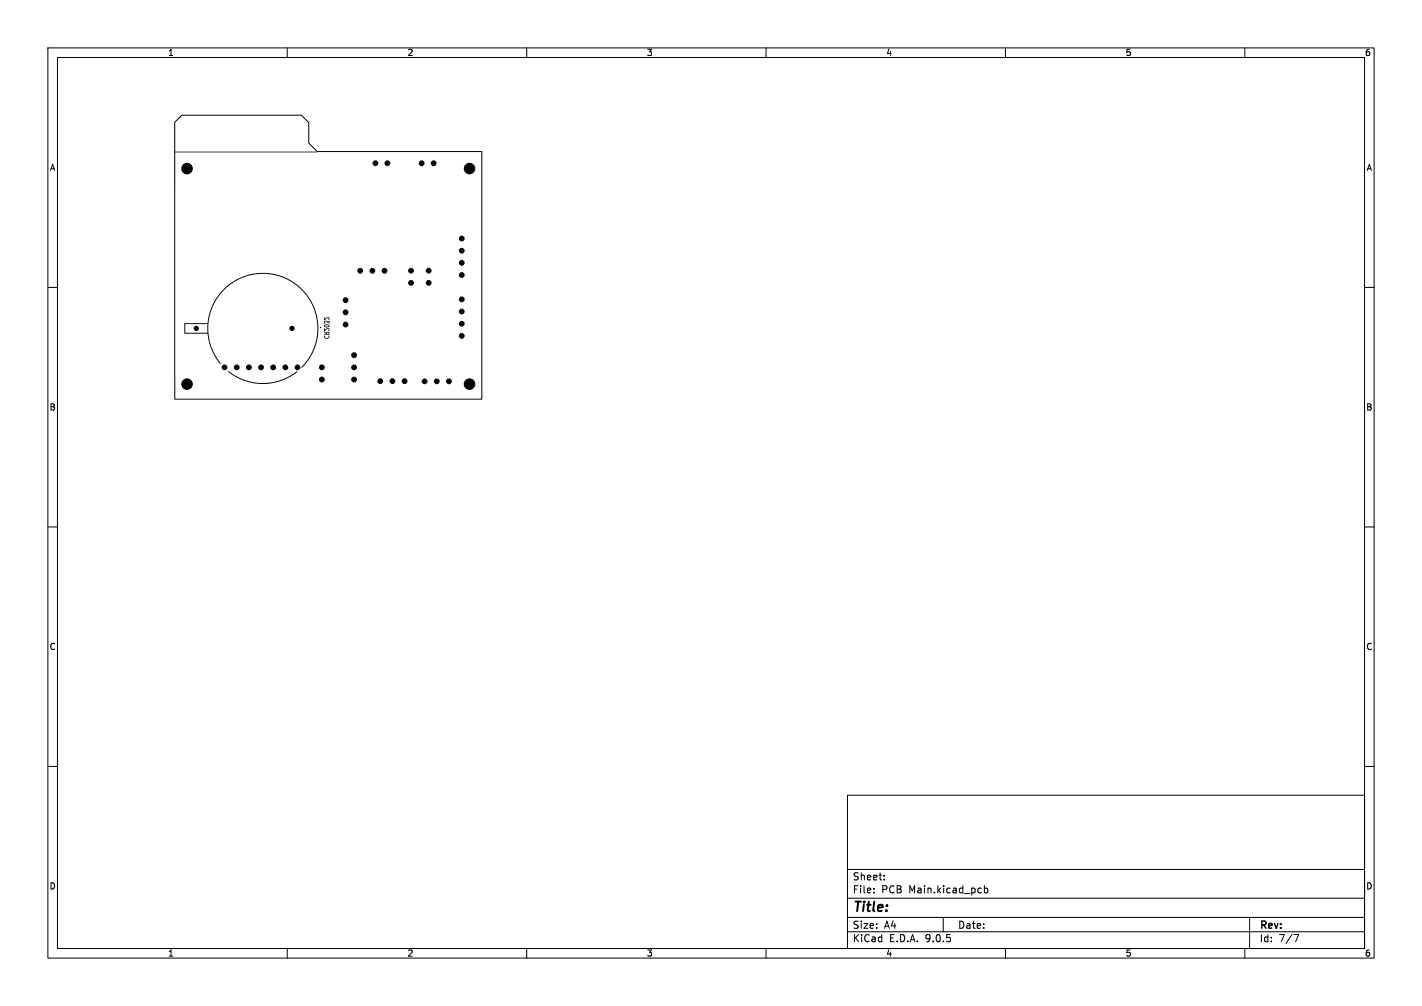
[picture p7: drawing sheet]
<svg xmlns="http://www.w3.org/2000/svg" width="297mm" height="210mm" viewBox="0 0 297 210" stroke-linecap="round" stroke-linejoin="round" font-family="sans-serif">
<defs><g id="words">
<text font-size="2.8" x="178" y="190.9">Title:</text>
<g font-size="2.1">
<text x="178" y="184">Sheet:</text>
<text x="178" y="186.7">File:</text>
<text x="184.1" y="186.7">PCB</text>
<text x="189.9" y="186.7">Main.kicad_pcb</text>
<text x="178" y="196.9">KiCad</text>
<text x="178" y="194.1">Size:</text>
<text x="184.7" y="194.1">A4</text>
<text x="185.7" y="196.9">E.D.A.</text>
<text x="193.3" y="196.9">9.0.5</text>
<text x="200" y="194.1">Date:</text>
<text x="263" y="194.3">Rev:</text>
<text x="263" y="196.9">Id:</text>
<text x="267.1" y="196.9">7/7</text>
</g>
<g font-size="1.8">
<text x="35" y="11.9">1</text>
<text x="85" y="11.9">2</text>
<text x="135" y="11.9">3</text>
<text x="185" y="11.9">4</text>
<text x="235" y="11.9">5</text>
<text x="285" y="11.9">6</text>
<text x="10.3" y="35.9">A</text>
<text x="285.4" y="35.9">A</text>
<text x="10.3" y="85.9">B</text>
<text x="285.3" y="85.9">B</text>
<text x="10.3" y="135.9">C</text>
<text x="285.3" y="135.9">C</text>
<text x="10.3" y="185.9">D</text>
<text x="285.3" y="185.9">D</text>
<text x="35" y="199.9">1</text>
<text x="85" y="199.9">2</text>
<text x="135" y="199.9">3</text>
<text x="185" y="199.9">4</text>
<text x="235" y="199.9">5</text>
<text x="285" y="199.9">6</text>
</g>
</g></defs>
<g fill="none" stroke="#000" stroke-width=".21">
<path d="M10 10h277v190h-277zM12 12h273v186h-273zM60 10v2M110 10v2M160 10v2M210 10v2M260 10v2M38 24h24.9l1.6 1.6v4.3l1.8 1.7h34.3v51.7h-64.1v-57.8zM10 60h2M285 60h2M10 110h2M285 110h2"/>
<path d="M10 160h2M177 166h108v32h-108zM285 160h2M60 198v2M110 198v2M160 198v2M177 194.5h108M177 191.5h108M177 187.5h108M177 181.5h108M182.5 186.3v.1M182.5 185.5v.1"/>
<path d="M184.7 183.6v.1M184.7 182.8v.1M197 191.5v3M205.6 184.9v1.5M205.6 185.5l.4-.1 .3 .3-.1 .6h-.6M210 198v2M260 198v2M261 191.5v6.5M270.2 195.1h1l-.6 1.5"/>
</g>
<g fill="#000">
<path d="M36.5 31.7h29.8l-29.7 .1zM38.5 67.5h4.8a11.6 11.6 0 0 1 16.6-9.4 11.6 11.6 0 0 1 3.1 18.8v-.3a11.4 11.4 0 0 0 .2-15.9 11.4 11.4 0 0 0-15.8-.7 11.4 11.4 0 0 0-1.3 15.8l-.1 .3a11.5 11.5 0 0 1-2.7-6.4l-4.8-.1v-.1h4.8v-1.8h-4.6v1.8h-.2zM47.6 77.5l.1-.1a11.6 11.6 0 0 0 14.4 .1h.2a11.6 11.6 0 0 1-14.7 0zM67.7 67.1l.5-.1 .2 .2 .4-.2v.6h-.1v-.4l-.4 .2-.1-.2-.2-.1-.2 .5-.1-.2zM67.7 67.9l.7-.2 .3 .1 .1 .3-.2 .2h-.5l-.4-.1v-.2h.1a.63 .63 0 0 0 .9 0 .8 .8 0 0 0-1 0zM67.7 69.3l.4 .2 .3-.2h.3l.1 .5-1.1 .1v-.2h.4l-.2-.2h.4v.2h.4v-.2h-.8zM67.7 68.5l.1 .4 .5-.4h.3l.2 .2v.2l-.2 .2 .1-.4-.2-.1-.8 .5zM67.7 66.2l.1 .1v.3l.5-.4h.3l.2 .2v.3l-.2 .1 .1-.3-.2-.1-.8 .5zM67.7 70.1h.2v.1a.35 .35 0 0 0 .3 .4 .35 .35 0 0 0 .4-.4v-.1h.2v.4l-.6 .2-.5-.2z"/>
<circle cx="66.9" cy="68.4" r=".15"/>
</g>
<g fill="#000" stroke="#000" stroke-width=".21">
<circle cx="39.1" cy="35.2" r="1.1"/>
<circle cx="78.4" cy="34.1" r=".5"/>
<circle cx="80.9" cy="34.1" r=".5"/>
<circle cx="88.1" cy="34.1" r=".5"/>
<circle cx="90.6" cy="34.1" r=".5"/>
<circle cx="98.1" cy="35.2" r="1.1"/>
<circle cx="75.2" cy="56.5" r=".5"/>
<circle cx="77.8" cy="56.5" r=".5"/>
<circle cx="80.3" cy="56.5" r=".5"/>
<circle cx="85.9" cy="59.1" r=".5"/>
<circle cx="85.9" cy="56.5" r=".5"/>
<circle cx="89.5" cy="56.5" r=".5"/>
<circle cx="89.5" cy="59.1" r=".5"/>
<circle cx="96.4" cy="52.3" r=".5"/>
<circle cx="96.4" cy="57.4" r=".5"/>
<circle cx="96.4" cy="54.9" r=".5"/>
<circle cx="96.4" cy="49.8" r=".5"/>
<circle cx="41" cy="68.6" r=".44"/>
<circle cx="46.9" cy="76.7" r=".5"/>
<circle cx="49.4" cy="76.7" r=".5"/>
<circle cx="52" cy="76.7" r=".5"/>
<circle cx="54.5" cy="76.7" r=".5"/>
<circle cx="57.1" cy="76.7" r=".5"/>
<circle cx="59.6" cy="76.7" r=".5"/>
<circle cx="61" cy="68.6" r=".44"/>
<circle cx="62.1" cy="76.7" r=".5"/>
<circle cx="67.2" cy="79.2" r=".5"/>
<circle cx="67.2" cy="76.7" r=".5"/>
<circle cx="72.2" cy="67.7" r=".5"/>
<circle cx="72.2" cy="62.7" r=".5"/>
<circle cx="72.2" cy="65.2" r=".5"/>
<circle cx="74" cy="76.7" r=".5"/>
<circle cx="74" cy="74.1" r=".5"/>
<circle cx="74" cy="79.2" r=".5"/>
<circle cx="79.4" cy="79.6" r=".5"/>
<circle cx="82" cy="79.6" r=".5"/>
<circle cx="84.5" cy="79.6" r=".5"/>
<circle cx="88.7" cy="79.6" r=".5"/>
<circle cx="91.2" cy="79.6" r=".5"/>
<circle cx="93.8" cy="79.6" r=".5"/>
<circle cx="96.4" cy="62.5" r=".5"/>
<circle cx="96.4" cy="67.6" r=".5"/>
<circle cx="96.4" cy="70.1" r=".5"/>
<circle cx="96.4" cy="65" r=".5"/>
<circle cx="39.1" cy="80.2" r="1.1"/>
<circle cx="98.1" cy="80.2" r="1.1"/>
</g>
<use href="#words"/>
</svg>
